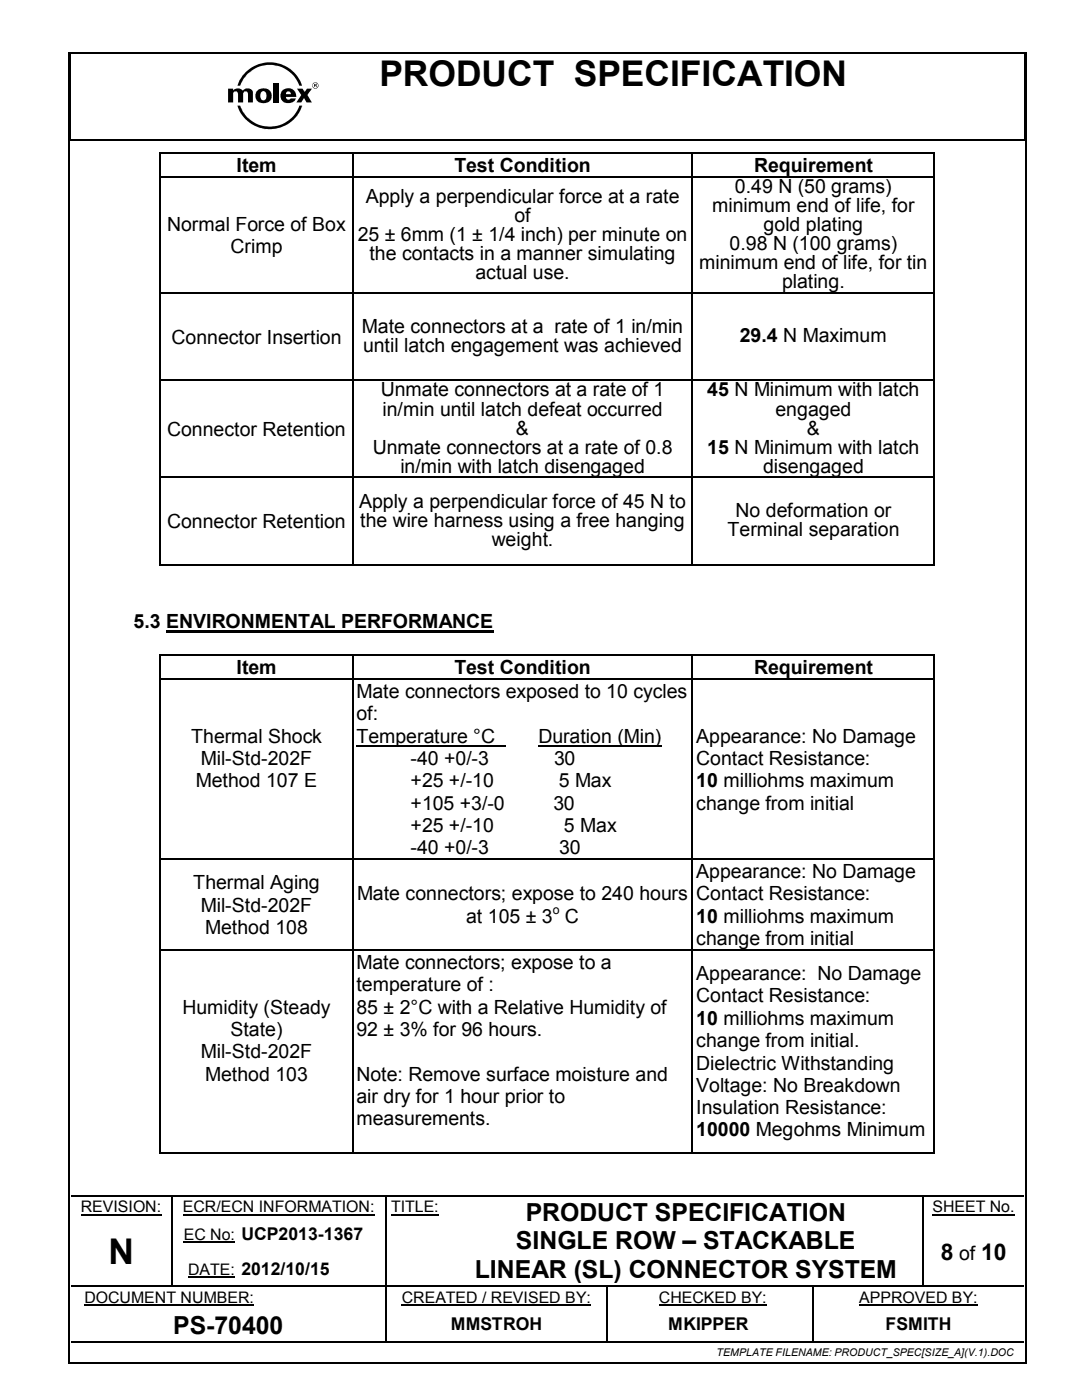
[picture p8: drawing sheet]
<svg xmlns="http://www.w3.org/2000/svg" width="216mm" height="279mm" viewBox="0 0 216 279" stroke-linecap="round" stroke-linejoin="round" font-family="sans-serif">
<defs><g id="words">
<g font-size="7.1">
<text x="75.7" y="17.2">PRODUCT SPECIFICATION</text>
<text x="21.6" y="252.3">N</text>
</g>
<g font-size="5">
<text x="104.9" y="243.6">PRODUCT SPECIFICATION</text>
<text x="103" y="249.3">SINGLE ROW – STACKABLE</text>
<text x="94.7" y="255">LINEAR (SL) CONNECTOR SYSTEM</text>
<text x="34.5" y="266.2">PS-70400</text>
</g>
<g font-size="4.6">
<text x="187.7" y="251.4">8</text>
<text x="195.7" y="251.4">10</text>
</g>
<g font-size="3.9">
<text x="47.2" y="34.3">Item</text>
<text x="90.7" y="34.3">Test Condition</text>
<text x="150.5" y="34.3">Requirement</text>
<text x="73" y="40.4">Apply a perpendicular force at a rate</text>
<text x="146.6" y="38.5">0.49 N (50 grams)</text>
<text x="33.4" y="46">Normal Force of Box</text>
<text x="102.7" y="44.2">of</text>
<text x="142.1" y="42.3">minimum end of life, for</text>
<text x="152.4" y="46.1">gold plating</text>
<text x="46" y="50.5">Crimp</text>
<text x="71.4" y="48">25 ± 6mm (1 ± 1/4 inch) per minute on</text>
<text x="73.7" y="51.9">the contacts in a manner simulating</text>
<text x="139.5" y="53.8">minimum end of life, for tin</text>
<text x="145.6" y="50">0.98 N (100 grams)</text>
<text x="94.9" y="55.7">actual use.</text>
<text x="156" y="57.6">plating.</text>
<text x="34.2" y="68.6">Connector Insertion</text>
<text x="72.2" y="66.4">Mate connectors at a rate of 1 in/min</text>
<text x="72.4" y="70.2">until latch engagement was achieved</text>
<text x="147.6" y="68.3">29.4 N Maximum</text>
<text x="76" y="79.1">Unmate connectors at a rate of 1</text>
<text x="76.3" y="82.9">in/min until latch defeat occurred</text>
<text x="141.1" y="79.1">45 N Minimum with latch</text>
<text x="154.7" y="82.9">engaged</text>
<text x="33.4" y="87">Connector Retention</text>
<text x="103" y="86.7">&amp;</text>
<text x="161" y="86.7">&amp;</text>
<text x="74.4" y="90.6">Unmate connectors at a rate of 0.8</text>
<text x="79.9" y="94.4">in/min with latch disengaged</text>
<text x="141.1" y="90.6">15 N Minimum with latch</text>
<text x="152.3" y="94.4">disengaged</text>
<text x="71.7" y="101.3">Apply a perpendicular force of 45 N to</text>
<text x="33.4" y="105.3">Connector Retention</text>
<text x="71.9" y="105.1">the wire harness using a free hanging</text>
<text x="145.2" y="107">Terminal separation</text>
<text x="146.8" y="103.2">No deformation or</text>
<text x="98.1" y="108.9">weight.</text>
<text x="26.7" y="125.3">5.3 ENVIRONMENTAL PERFORMANCE</text>
<text x="47.2" y="134.5">Item</text>
<text x="90.7" y="134.5">Test Condition</text>
<text x="150.5" y="134.5">Requirement</text>
<text x="71.1" y="139.3">Mate connectors exposed to 10 cycles</text>
<text x="71.1" y="143.7">of:</text>
<text x="38.1" y="148.2">Thermal Shock</text>
<text x="71.1" y="148.2">Temperature °C</text>
<text x="107.4" y="148.2">Duration (Min)</text>
<text x="138.9" y="148.2">Appearance: No Damage</text>
<text x="40" y="152.7">Mil-Std-202F</text>
<text x="81.9" y="152.7">-40 +0/-3</text>
<text x="110.5" y="152.7">30</text>
<text x="138.9" y="152.7">Contact Resistance:</text>
<text x="39.1" y="157.1">Method 107 E</text>
<text x="81.9" y="157.1">+25 +/-10</text>
<text x="81.9" y="161.6">+105 +3/-0</text>
<text x="110.4" y="161.6">30</text>
<text x="111.5" y="157.1">5 Max</text>
<text x="138.9" y="157.1">10 milliohms maximum</text>
<text x="138.9" y="161.6">change from initial</text>
<text x="81.9" y="166">+25 +/-10</text>
<text x="112.5" y="166">5 Max</text>
<text x="81.9" y="170.5">-40 +0/-3</text>
<text x="111.6" y="170.5">30</text>
<text x="38.6" y="177.5">Thermal Aging</text>
<text x="71.2" y="179.7">Mate connectors; expose to 240 hours</text>
<text x="138.9" y="175.2">Appearance: No Damage</text>
<text x="138.9" y="179.7">Contact Resistance:</text>
<text x="40" y="181.9">Mil-Std-202F</text>
<text x="93" y="184.1">at 105 ± 3 C</text>
<text x="138.9" y="184.1">10 milliohms maximum</text>
<text x="40.9" y="186.4">Method 108</text>
<text x="138.9" y="188.6">change from initial</text>
<text x="71.1" y="193.3">Mate connectors; expose to a</text>
<text x="71.1" y="197.8">temperature of :</text>
<text x="138.9" y="195.6">Appearance: No Damage</text>
<text x="36.4" y="202.3">Humidity (Steady</text>
<text x="71.1" y="202.3">85 ± 2°C with a Relative Humidity of</text>
<text x="138.9" y="200">Contact Resistance:</text>
<text x="46" y="206.8">State)</text>
<text x="71.1" y="206.8">92 ± 3% for 96 hours.</text>
<text x="138.9" y="204.5">10 milliohms maximum</text>
<text x="138.9" y="209">change from initial.</text>
<text x="40" y="211.2">Mil-Std-202F</text>
<text x="40.9" y="215.6">Method 103</text>
<text x="71.1" y="215.6">Note: Remove surface moisture and</text>
<text x="138.9" y="213.4">Dielectric Withstanding</text>
<text x="71.1" y="220.1">air dry for 1 hour prior to</text>
<text x="138.9" y="217.9">Voltage: No Breakdown</text>
<text x="71.1" y="224.6">measurements.</text>
<text x="138.9" y="222.3">Insulation Resistance:</text>
<text x="138.9" y="226.8">10000 Megohms Minimum</text>
<text x="191.4" y="251.4">of</text>
</g>
<g font-size="3.5">
<text x="90" y="265.5">MMSTROH</text>
<text x="133.4" y="265.5">MKIPPER</text>
<text x="176.7" y="265.5">FSMITH</text>
</g>
<g font-size="3.2">
<text x="16.1" y="242">REVISION:</text>
<text x="36.5" y="242">ECR/ECN INFORMATION:</text>
<text x="78.1" y="242">TITLE:</text>
<text x="186.1" y="242">SHEET No.</text>
<text x="36.7" y="247.5">EC No: UCP2013-1367</text>
<text x="37.5" y="254.4">DATE: 2012/10/15</text>
<text x="16.9" y="260">DOCUMENT NUMBER:</text>
<text x="80.2" y="260">CREATED / REVISED BY:</text>
<text x="131.5" y="260">CHECKED BY:</text>
<text x="171.4" y="260">APPROVED BY:</text>
</g>
<text font-size="2.5" x="110.3" y="182.4">o</text>
<text font-size="2.1" x="143" y="270.6">TEMPLATE FILENAME: PRODUCT_SPEC[SIZE_A](V.1).DOC</text>
</g></defs>
<g fill="none" stroke="#000" stroke-width=".34">
<path d="M13.8 10.7v261.1M14 10.7v17M14 10.5h190.5M204.5 10.7v17M204.6 10.7v261.1M14.1 27.9h190.2M14.2 238.6h19.9M34.5 238.6h42.5M77.3 238.6h12.3M90 238.6h94M184.3 238.6h20M14 271.9h190.5"/>
<path d="M14.2 267.9h62.7M77.1 261.6v6.1M77.3 267.9h43.6M121.1 261.6v6.1M121.2 267.9h40.8M162.3 267.9h42"/>
</g>
<g fill="#000">
<path d="M13.6 10.3h.4v.4h-.4zM204.5 10.3h.3v.4h-.3zM13.8 27.7h.3v.4h-.3zM31.9 30.5h.2v.2h-.2zM31.9 35.2h.2v.3h-.2zM70.2 30.5h.3v.2h-.3zM70.2 35.2h.3v.3h-.3zM138 30.5h.3v.2h-.3zM138 35.2h.3v.3h-.3zM186.3 30.5h.3v.2h-.3zM186.3 35.2h.3v.3h-.3zM204.3 27.7h.3v.4h-.3z"/>
<path d="M31.9 58.3h.2v.3h-.2zM70.2 58.3h.3v.3h-.3zM138 58.3h.3v.3h-.3zM186.3 58.3h.3v.3h-.3zM31.9 75.8h.2v.2h-.2zM70.2 75.8h.3v.2h-.3zM138 75.8h.3v.2h-.3zM186.3 75.8h.3v.2h-.3zM31.9 95.1h.2v.3h-.2zM70.2 95.1h.3v.3h-.3zM138 95.1h.3v.3h-.3zM186.3 95.1h.3v.3h-.3z"/>
<path d="M31.9 112.6h.2v.2h-.2zM70.2 112.6h.3v.2h-.3zM138 112.6h.3v.2h-.3zM186.3 112.6h.3v.2h-.3zM31.9 130.7h.2v.2h-.2zM31.9 135.4h.2v.3h-.2zM70.2 130.7h.3v.2h-.3zM70.2 135.4h.3v.3h-.3zM138 130.7h.3v.2h-.3zM138 135.4h.3v.3h-.3zM186.3 130.7h.3v.2h-.3zM186.3 135.4h.3v.3h-.3z"/>
<path d="M31.9 171.4h.2v.2h-.2zM70.2 171.4h.3v.2h-.3zM138 171.4h.3v.2h-.3zM186.3 171.4h.3v.2h-.3zM31.9 189.5h.2v.2h-.2zM70.2 189.5h.3v.2h-.3zM138 189.5h.3v.2h-.3zM186.3 189.5h.3v.2h-.3zM31.9 229.9h.2v.3h-.2zM34.1 238.8h.3v.2h-.3zM34.1 238.4h.4v.4h-.4zM70.2 229.9h.3v.3h-.3z"/>
<path d="M77 238.8h.2v.2h-.2zM77 238.4h.3v.4h-.3zM89.6 238.4h.4v.4h-.4zM138 229.9h.3v.3h-.3zM184 238.8h.2v.2h-.2zM184 238.4h.3v.4h-.3zM186.3 229.9h.3v.3h-.3zM34.1 242.7h.3v.9h-.3zM34.1 249.6h.3v.9h-.3zM34.1 256.5h.3v.3h-.3zM46.9 256.5h.3v.3h-.3zM77 242.7h.2v.9h-.2z"/>
<path d="M77 249.6h.2v.9h-.2zM77 256.5h.2v.5h-.2zM89.6 256.5h.3v.3h-.3zM120.9 256.8h.3v.2h-.3zM120.9 256.5h.3v.3h-.3zM162 256.8h.3v.2h-.3zM162 256.5h.3v.3h-.3zM184 242.7h.2v.9h-.2zM184 249.6h.2v.9h-.2zM184 256.5h.2v.3h-.2zM13.6 271.8h.4v.3h-.4zM76.9 260.9h.4v.7h-.4z"/>
<path d="M76.9 267.7h.4v.4h-.4zM120.9 260.9h.3v.7h-.3zM120.9 267.7h.3v.4h-.3zM162 260.9h.3v.7h-.3zM162 267.7h.3v.4h-.3zM204.5 271.8h.3v.3h-.3z"/>
</g>
<path d="M16.1 242.4h16.1M36.5 242.4h38.3M36.7 248h10.2M37.5 254.9h9.4M78.1 242.4h9.5M186.1 242.4h16.4M16.8 260.5h33.9M80.2 260.5h37.7M131.5 260.5h21.5M171.4 260.5h23.7" fill="none" stroke="#000" stroke-width=".21"/>
<g fill="none" stroke="#000" stroke-width=".25">
<path d="M32 30.7v4.5M32 35.5v22.8M32.1 30.6h38.1M32.1 35.3h38.1M70.4 30.7v4.5M70.4 35.5v22.8M70.5 30.6h67.5M70.5 35.3h67.5M138.2 30.7v4.5M138.2 35.5v22.8M138.3 30.6h48M138.3 35.3h48"/>
<path d="M186.4 30.7v4.5M186.4 35.5v22.8M32 58.6v17.2M32.1 58.5h38.1M70.4 58.6v17.2M70.5 58.5h67.5M138.2 58.6v17.2M138.3 58.5h48M186.4 58.6v17.2M32 76v19.1M32.1 75.9h38.1M70.4 76v19.1"/>
<path d="M70.5 75.9h67.5M138.2 76v19.1M138.3 75.9h48M186.4 76v19.1M32 95.4v17.2M32.1 95.3h38.1M70.4 95.4v17.2M70.5 95.3h67.5M138.2 95.4v17.2M138.3 95.3h48M186.4 95.4v17.2M32.1 112.7h38.1"/>
<path d="M70.5 112.7h67.5M138.3 112.7h48M32 130.9v4.5M32 135.7v35.7M32.1 130.8h38.1M32.1 135.6h38.1M70.4 130.9v4.5M70.4 135.7v35.7M70.5 130.8h67.5M70.5 135.6h67.5M138.2 130.9v4.5M138.2 135.7v35.7"/>
<path d="M138.3 130.8h48M138.3 135.6h48M186.4 130.9v4.5M186.4 135.7v35.7M32 171.6v17.9M32.1 171.5h38.1M70.4 171.6v17.9M70.5 171.5h67.5M138.2 171.6v17.9M138.3 171.5h48M186.4 171.6v17.9M32 189.7v40.2"/>
<path d="M32.1 189.6h38.1M70.4 189.7v40.2M70.5 189.6h67.5M138.2 189.7v40.2M138.3 189.6h48M186.4 189.7v40.2M32.1 230h38.1M34.2 239v3.7M70.5 230h67.5M77.1 239v3.7M138.3 230h48M184.1 239v3.7"/>
<path d="M14.2 256.7h19.9M34.2 243.6v6M34.2 250.5v6M34.4 256.7h12.5M47.2 256.7h29.8M77.1 243.6v6M77.1 250.5v6M77.1 257v3.9M77.2 256.7h12.4M89.9 256.7h31M121.1 257v3.9M121.2 256.7h40.8"/>
<path d="M162.1 257v3.9M162.3 256.7h21.7M184.1 243.6v6M184.1 250.5v6M184.2 256.7h20.1M162.1 261.6v6.1"/>
</g>
<g fill="#000">
<path d="M52.1 18.5l.2-.3a.62 .62 0 0 1 .9 .7 .76 .76 0 0 1-.1 .8 .76 .76 0 0 1-.8 .3 1.19 1.19 0 0 1-.2-1.5zM51.3 18.1a1.56 1.56 0 0 0 0 2 1.56 1.56 0 0 0 1.9 .4 1.51 1.51 0 0 0 .9-2 1.51 1.51 0 0 0-2-.8z" fill-rule="evenodd"/>
<path d="M49 14.4a6.8 6.8 0 0 1 11.3 2.7h-.6a6.3 6.3 0 0 0-5.9-4.2 6.3 6.3 0 0 0-5.9 4.2h-.5l.6-1.4z" fill-rule="evenodd"/>
<path d="M56.3 18.1a1.49 1.49 0 0 0 .9 2.5 1.82 1.82 0 0 0 1.7-.6l.1-.4h-1a.5 .5 0 0 1-.6 .3 .5 .5 0 0 1-.3-.6h2a1.63 1.63 0 0 0-.9-1.6 1.63 1.63 0 0 0-1.9 .4zM57.2 18.4l.5-.2 .3 .6h-.9z" fill-rule="evenodd"/>
<path d="M59.3 17.7h1.1l.4 .7 .5-.7h.9l-.9 1.3 .9 1.4h-1l-.5-.8-.6 .8h-1l1-1.4z" fill-rule="evenodd"/>
<path d="M62.3 17.1a.63 .63 0 0 1 1.2 0 .63 .63 0 0 1-1.2 0zM62.4 17.1a.55 .55 0 0 0 1.1 0 .55 .55 0 0 0-1.1 0z" fill-rule="evenodd"/>
<path d="M62.8 16.8l.2 .1v.1h-.2zM62.7 16.8v.6h.1v-.3h.2v.3h.2l-.1-.3 .1-.3z" fill-rule="evenodd"/>
<path d="M45.5 17.7h1v.4a1.26 1.26 0 0 1 1.9 0l.7-.4h.6l.6 .3 .2 .3v2.1h-1v-1.8l-.3-.4-.5 .1-.2 .3v1.8h-1v-1.7l-.3-.5h-.4l-.3 .3v1.9h-1z" fill-rule="evenodd"/>
<path d="M54.5 16.5h1v3.9h-1z" fill-rule="evenodd"/>
<path d="M47.4 21.1h.5a6.3 6.3 0 0 0 5.9 4.2 6.3 6.3 0 0 0 5.9-4.2h.6a6.8 6.8 0 0 1-6.5 4.7 6.8 6.8 0 0 1-6.4-4.7z" fill-rule="evenodd"/>
</g>
<path d="M33.2 125.9h65.3" fill="none" stroke="#000" stroke-width=".42"/>
<path d="M71.1 148.8h29.9M107.4 148.8h24.6" fill="none" stroke="#000" stroke-width=".3"/>
<use href="#words"/>
</svg>
